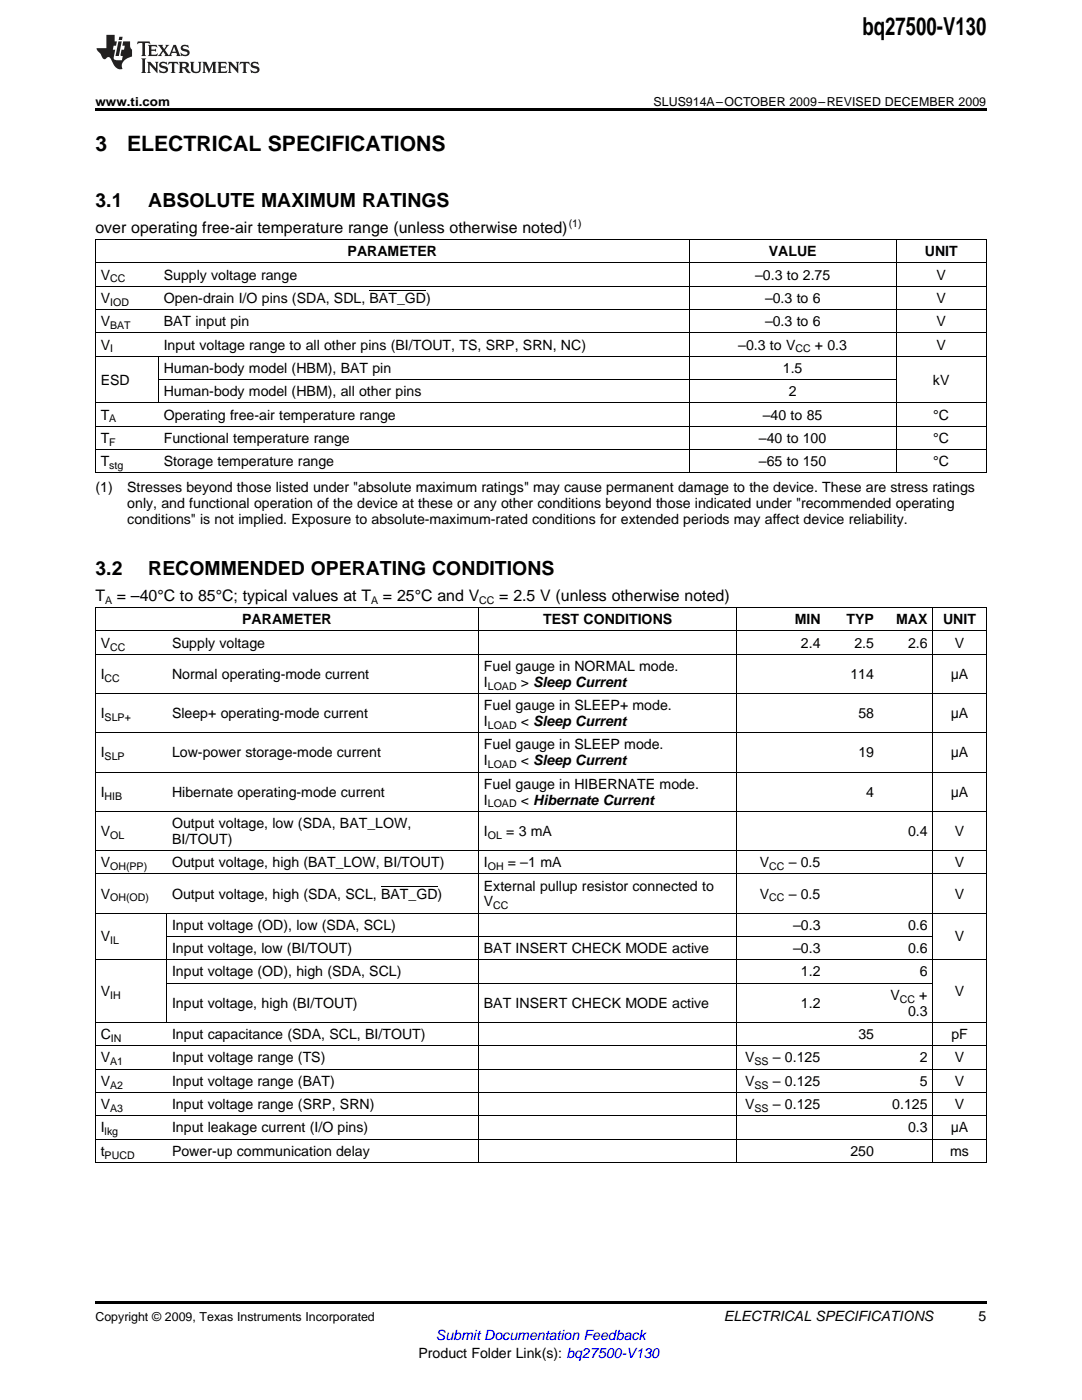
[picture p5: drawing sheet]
<svg xmlns="http://www.w3.org/2000/svg" width="216mm" height="279mm" viewBox="0 0 216 279" stroke-linecap="round" stroke-linejoin="round" font-family="sans-serif">
<defs><g id="words">
<text font-size="4.9" x="172.1" y="7.1">bq27500-V130</text>
<g font-size="4.2">
<text x="19" y="30.1">3</text>
<text x="25.4" y="30.1">ELECTRICAL SPECIFICATIONS</text>
</g>
<g font-size="3.9">
<text x="19" y="41.3">3.1</text>
<text x="29.6" y="41.3">ABSOLUTE MAXIMUM RATINGS</text>
<text x="19" y="114.8">3.2</text>
<text x="29.6" y="114.8">RECOMMENDED OPERATING CONDITIONS</text>
</g>
<g font-size="3.2">
<text x="19" y="46.5">over operating free-air temperature range (unless otherwise noted)</text>
<text x="19" y="119.9">T</text>
<text x="23.3" y="119.9">= –40°C to 85°C; typical values at T</text>
<text x="76.4" y="119.9">= 25°C and V</text>
<text x="99.6" y="119.9">= 2.5 V (unless otherwise noted)</text>
</g>
<g font-size="2.8">
<text x="69.4" y="51.2">PARAMETER</text>
<text x="153.4" y="51.2">VALUE</text>
<text x="184.5" y="51.2">UNIT</text>
<text x="20.1" y="55.8">V</text>
<text x="32.7" y="55.8">Supply voltage range</text>
<text x="150.7" y="55.8">–0.3 to 2.75</text>
<text x="186.9" y="55.8">V</text>
<text x="20.1" y="60.5">V</text>
<text x="20.1" y="65.1">V</text>
<text x="32.7" y="60.5">Open-drain I/O pins (SDA, SDL, BAT_GD)</text>
<text x="32.7" y="65.1">BAT input pin</text>
<text x="152.6" y="60.5">–0.3 to 6</text>
<text x="152.6" y="65.1">–0.3 to 6</text>
<text x="186.9" y="60.5">V</text>
<text x="186.9" y="65.1">V</text>
<text x="20.1" y="69.8">V</text>
<text x="32.7" y="69.8">Input voltage range to all other pins (BI/TOUT, TS, SRP, SRN, NC)</text>
<text x="147.3" y="69.8">–0.3 to V</text>
<text x="162.6" y="69.8">+ 0.3</text>
<text x="186.9" y="69.8">V</text>
<text x="20.1" y="76.8">ESD</text>
<text x="32.7" y="74.4">Human-body model (HBM), BAT pin</text>
<text x="156.2" y="74.4">1.5</text>
<text x="186.2" y="76.8">kV</text>
<text x="20.1" y="83.7">T</text>
<text x="32.7" y="79.1">Human-body model (HBM), all other pins</text>
<text x="32.7" y="83.7">Operating free-air temperature range</text>
<text x="152.2" y="83.7">–40 to 85</text>
<text x="157.4" y="79.1">2</text>
<text x="186.2" y="83.7">°C</text>
<text x="20.1" y="88.4">T</text>
<text x="32.7" y="88.4">Functional temperature range</text>
<text x="151.4" y="88.4">–40 to 100</text>
<text x="186.2" y="88.4">°C</text>
<text x="20.1" y="93.1">T</text>
<text x="32.7" y="93.1">Storage temperature range</text>
<text x="151.4" y="93.1">–65 to 150</text>
<text x="186.2" y="93.1">°C</text>
<text x="19" y="98.2">(1)</text>
<text x="25.4" y="98.2">Stresses beyond those listed under &quot;absolute maximum ratings&quot; may cause permanent damage to the device. These are stress ratings</text>
<text x="25.4" y="101.4">only, and functional operation of the device at these or any other conditions beyond those indicated under &quot;recommended operating</text>
<text x="25.4" y="104.6">conditions&quot; is not implied. Exposure to absolute-maximum-rated conditions for extended periods may affect device reliability.</text>
<text x="48.3" y="124.6">PARAMETER</text>
<text x="108.4" y="124.6">TEST CONDITIONS</text>
<text x="158.6" y="124.6">MIN</text>
<text x="168.9" y="124.6">TYP</text>
<text x="178.8" y="124.6">MAX</text>
<text x="188.2" y="124.6">UNIT</text>
<text x="20.1" y="129.3">V</text>
<text x="34.3" y="129.3">Supply voltage</text>
<text x="159.8" y="129.3">2.4</text>
<text x="170.5" y="129.3">2.5</text>
<text x="181.2" y="129.3">2.6</text>
<text x="190.5" y="129.3">V</text>
<text x="20.1" y="135.5">I</text>
<text x="34.3" y="135.5">Normal operating-mode current</text>
<text x="96.6" y="133.9">Fuel gauge in NORMAL mode.</text>
<text x="96.6" y="137.1">I</text>
<text x="103.9" y="137.1">&gt; Sleep Current</text>
<text x="169.7" y="135.5">114</text>
<text x="189.7" y="135.5">μA</text>
<text x="20.1" y="143.3">I</text>
<text x="34.3" y="143.3">Sleep+ operating-mode current</text>
<text x="96.6" y="141.7">Fuel gauge in SLEEP+ mode.</text>
<text x="171.3" y="143.3">58</text>
<text x="189.7" y="143.3">μA</text>
<text x="96.6" y="144.9">I</text>
<text x="96.6" y="149.6">Fuel gauge in SLEEP mode.</text>
<text x="103.9" y="144.9">&lt; Sleep Current</text>
<text x="20.1" y="151.2">I</text>
<text x="34.3" y="151.2">Low-power storage-mode current</text>
<text x="96.6" y="152.8">I</text>
<text x="103.9" y="152.8">&lt; Sleep Current</text>
<text x="171.3" y="151.2">19</text>
<text x="189.7" y="151.2">μA</text>
<text x="20.1" y="159">I</text>
<text x="34.3" y="159">Hibernate operating-mode current</text>
<text x="96.6" y="157.4">Fuel gauge in HIBERNATE mode.</text>
<text x="96.6" y="160.6">I</text>
<text x="103.9" y="160.6">&lt; Hibernate Current</text>
<text x="172.8" y="159">4</text>
<text x="189.7" y="159">μA</text>
<text x="20.1" y="166.8">V</text>
<text x="34.3" y="165.2">Output voltage, low (SDA, BAT_LOW,</text>
<text x="96.6" y="166.8">I</text>
<text x="101" y="166.8">= 3 mA</text>
<text x="181.2" y="166.8">0.4</text>
<text x="190.5" y="166.8">V</text>
<text x="20.1" y="173.1">V</text>
<text x="34.3" y="168.4">BI/TOUT)</text>
<text x="34.3" y="173.1">Output voltage, high (BAT_LOW, BI/TOUT)</text>
<text x="96.6" y="173.1">I</text>
<text x="101.4" y="173.1">= –1 mA</text>
<text x="151.6" y="173.1">V</text>
<text x="157.4" y="173.1">– 0.5</text>
<text x="190.5" y="173.1">V</text>
<text x="20.1" y="179.3">V</text>
<text x="34.3" y="179.3">Output voltage, high (SDA, SCL, BAT_GD)</text>
<text x="96.6" y="177.7">External pullup resistor connected to</text>
<text x="151.6" y="179.3">V</text>
<text x="157.4" y="179.3">– 0.5</text>
<text x="190.5" y="179.3">V</text>
<text x="34.3" y="185.6">Input voltage (OD), low (SDA, SCL)</text>
<text x="96.6" y="180.9">V</text>
<text x="158.3" y="185.6">–0.3</text>
<text x="181.2" y="185.6">0.6</text>
<text x="20.1" y="187.9">V</text>
<text x="34.3" y="190.2">Input voltage, low (BI/TOUT)</text>
<text x="96.6" y="190.2">BAT INSERT CHECK MODE active</text>
<text x="158.3" y="190.2">–0.3</text>
<text x="181.2" y="190.2">0.6</text>
<text x="190.5" y="187.9">V</text>
<text x="34.3" y="194.9">Input voltage (OD), high (SDA, SCL)</text>
<text x="159.8" y="194.9">1.2</text>
<text x="183.5" y="194.9">6</text>
<text x="20.1" y="198.8">V</text>
<text x="34.3" y="201.1">Input voltage, high (BI/TOUT)</text>
<text x="96.6" y="201.1">BAT INSERT CHECK MODE active</text>
<text x="159.8" y="201.1">1.2</text>
<text x="177.7" y="199.5">V</text>
<text x="181.2" y="202.7">0.3</text>
<text x="183.4" y="199.5">+</text>
<text x="190.5" y="198.8">V</text>
<text x="20.1" y="207.4">C</text>
<text x="34.3" y="207.4">Input capacitance (SDA, SCL, BI/TOUT)</text>
<text x="171.3" y="207.4">35</text>
<text x="189.8" y="207.4">pF</text>
<text x="20.1" y="212">V</text>
<text x="34.3" y="212">Input voltage range (TS)</text>
<text x="148.7" y="212">V</text>
<text x="154.2" y="212">– 0.125</text>
<text x="183.5" y="212">2</text>
<text x="190.5" y="212">V</text>
<text x="20.1" y="216.7">V</text>
<text x="20.1" y="221.3">V</text>
<text x="34.3" y="216.7">Input voltage range (BAT)</text>
<text x="34.3" y="221.3">Input voltage range (SRP, SRN)</text>
<text x="148.7" y="216.7">V</text>
<text x="148.7" y="221.3">V</text>
<text x="154.2" y="216.7">– 0.125</text>
<text x="154.2" y="221.3">– 0.125</text>
<text x="178" y="221.3">0.125</text>
<text x="183.5" y="216.7">5</text>
<text x="190.5" y="216.7">V</text>
<text x="190.5" y="221.3">V</text>
<text x="20.1" y="226">I</text>
<text x="34.3" y="226">Input leakage current (I/O pins)</text>
<text x="181.2" y="226">0.3</text>
<text x="189.7" y="226">μA</text>
<text x="20.1" y="230.6">t</text>
<text x="34.3" y="230.6">Power-up communication delay</text>
<text x="169.7" y="230.6">250</text>
<text x="189.6" y="230.6">ms</text>
<text x="144.5" y="263.6">ELECTRICAL SPECIFICATIONS</text>
<text x="195.3" y="263.6">5</text>
<text x="83.5" y="270.9">Product Folder Link(s): bq27500-V130</text>
</g>
<text font-size="2.8" fill="#00f" x="87" y="267.4">Submit Documentation Feedback</text>
<g font-size="2.5">
<text x="19" y="21.1">www.ti.com</text>
<text x="130.4" y="21.1">SLUS914A–OCTOBER 2009–REVISED DECEMBER 2009</text>
<text x="19" y="263.6">Copyright © 2009, Texas Instruments Incorporated</text>
</g>
<g font-size="2.1">
<text x="113.5" y="45.2">(1)</text>
<text x="22" y="56.4">CC</text>
<text x="22" y="61">IOD</text>
<text x="22" y="65.7">BAT</text>
<text x="22" y="70.3">I</text>
<text x="158.7" y="70.3">CC</text>
<text x="21.8" y="84.3">A</text>
<text x="21.8" y="89">F</text>
<text x="21.8" y="93.6">stg</text>
<text x="21" y="120.6">A</text>
<text x="74.1" y="120.6">A</text>
<text x="95.6" y="120.6">CC</text>
<text x="22" y="129.8">CC</text>
<text x="20.9" y="136.1">CC</text>
<text x="97.3" y="137.7">LOAD</text>
<text x="20.9" y="143.9">SLP+</text>
<text x="97.3" y="145.5">LOAD</text>
<text x="20.9" y="151.7">SLP</text>
<text x="97.3" y="153.3">LOAD</text>
<text x="20.9" y="159.6">HIB</text>
<text x="97.3" y="161.1">LOAD</text>
<text x="22" y="167.4">OL</text>
<text x="97.3" y="167.4">OL</text>
<text x="22" y="173.6">OH(PP)</text>
<text x="97.3" y="173.6">OH</text>
<text x="153.5" y="173.6">CC</text>
<text x="22" y="179.9">OH(OD)</text>
<text x="153.5" y="179.9">CC</text>
<text x="98.4" y="181.5">CC</text>
<text x="22" y="188.5">IL</text>
<text x="22" y="199.4">IH</text>
<text x="179.5" y="200.1">CC</text>
<text x="22.1" y="207.9">IN</text>
<text x="22" y="212.6">A1</text>
<text x="150.6" y="212.6">SS</text>
<text x="22" y="217.2">A2</text>
<text x="22" y="221.9">A3</text>
<text x="150.6" y="217.2">SS</text>
<text x="150.6" y="221.9">SS</text>
<text x="20.9" y="226.6">lkg</text>
<text x="20.9" y="231.2">PUCD</text>
</g>
</g></defs>
<g fill="#231f20">
<path d="M27.5 8.3l-.1 .5 .4-.2h.6v.1v2.1l-.2 .4h1l-.3-.4v-2.1l.1-.1h.5l.5 .2-.2-.5zM29.5 9l.2 .3v1.5l-.2 .4h1.8l.2-.6a1.04 1.04 0 0 1-1.3 .2v-.7h.6l.3 .2v-.6l-.3 .2h-.6v-.6l.8-.1 .4 .3-.2-.5zM31.5 9l.9 1.1-.9 1.1h.8l-.2-.2 .5-.7 .4 .7-.2 .2h1.5l-.1-.2 .1-.4h.9l.1 .4-.2 .2h1l-.3-.3-.7-1.9h-.5l-.9 2-.8-1 .9-1h-.8l.1 .3-.3 .5-.4-.6 .2-.2zM34.7 9.3l.4 1h-.7zM36.3 9.1a.63 .63 0 0 0-.2 .7 .63 .63 0 0 0 .6 .4l.6 .2 .1 .2a.75 .75 0 0 1-.7 .4 .75 .75 0 0 1-.6-.5l.1 .7 .1-.1a1.11 1.11 0 0 0 1.5-.6 1.13 1.13 0 0 0-1.2-.8l-.1-.4a1.04 1.04 0 0 1 1.2 .2l-.2-.5-.1 .1-.5-.2zM28.2 11.7l.2 .3v2.2l-.2 .4h1l-.3-.4v-2.2l.3-.3zM29.3 12.3l.3 .4v1.5l-.3 .4h.8l-.2-.4v-1.3l1.5 1.7v-1.9l.2-.4h-.7l.2 .4v.9l-1.1-1.3zM32 12.5a.62 .62 0 0 0-.2 .7 .62 .62 0 0 0 .6 .4l.6 .1 .1 .3a.76 .76 0 0 1-.7 .3 .76 .76 0 0 1-.6-.4l.1 .7 .1-.1a1.11 1.11 0 0 0 1.5-.6 1.13 1.13 0 0 0-1.2-.8l-.1-.4a1.04 1.04 0 0 1 1.2 .2l-.2-.6-.1 .1-.5-.1zM33.7 12.3l-.2 .7a.61 .61 0 0 1 .8-.4v1.6l-.2 .4h.9l-.2-.4v-1.6a.63 .63 0 0 1 .8 .4l-.2-.7zM35.6 12.3l.3 .4v1.5l-.3 .4h1l-.2-.2v-.8l.5 .2a.76 .76 0 0 0 1.2 .7l-1-1a.58 .58 0 0 0 .6-.5 .58 .58 0 0 0-.5-.6zM36.4 12.7l.1-.1a.45 .45 0 0 1 .5 .1 .45 .45 0 0 1 .1 .5l-.7 .2zM37.9 12.3l.2 .2a2.17 2.17 0 0 0 .3 1.9 .99 .99 0 0 0 1.6-.6v-1.1l.2-.4h-.7l.2 .2a1.92 1.92 0 0 1-.2 1.8 .6 .6 0 0 1-.9-.5v-1.1l.2-.4zM40.4 12.3l.2 .4v1.5l-.2 .4h.7l-.2-.4v-1.4l.8 1.8 .8-1.8v1.4l-.2 .4h.9l-.2-.4v-1.5l.2-.4h-.8l-.6 1.5-.6-1.5zM43.4 12.3l.2 .4v1.5l-.2 .4h1.8l.2-.6a1.04 1.04 0 0 1-1.3 .2v-.7h.5l.4 .2v-.6l-.4 .2h-.5v-.7h.8l.3 .3-.1-.6zM45.5 12.3l.2 .4v1.5l-.2 .4h.7l-.2-.4v-1.3l1.5 1.7v-1.9l.2-.4h-.7l.2 .4v.9l-1.1-1.3zM47.9 12.3l-.1 .7a.61 .61 0 0 1 .8-.4v1.6l-.3 .4h1l-.3-.4 .1-1.6a.63 .63 0 0 1 .7 .4l-.1-.7zM50.2 12.5a.62 .62 0 0 0-.2 .7 .62 .62 0 0 0 .6 .4l.6 .1 .2 .3a.76 .76 0 0 1-.8 .3 .76 .76 0 0 1-.6-.4l.1 .7 .2-.1a1.11 1.11 0 0 0 1.5-.6 1.13 1.13 0 0 0-1.3-.8l-.1-.4a1.04 1.04 0 0 1 1.2 .2l-.1-.6-.2 .1-.5-.1z"/>
<path d="M21.2 7v2.6h-1.9l.1 .4 .7 .9a.91 .91 0 0 0 1 .9 .56 .56 0 0 1 .5-.4 .56 .56 0 0 1 .5 .3l.4 .8a1.53 1.53 0 0 0 1.9 1.2 1.54 1.54 0 0 1 1-2.1l.9-.3v-1.4a1.52 1.52 0 0 1-.3-1.6h-1.4l-.2 .8h.5l-.2 .8h-.4l-.2 1v.2l.4 .1-.2 .8a1.93 1.93 0 0 1-1.6-.2l.3-1.9h-.5l.2-.8h.4l.2-.8h-.4v-1.3zM23.6 8.3l-.6 2.9h.7l.6-2.9zM23.8 7.3l-.1 .7h.6l.2-.7z"/>
</g>
<path d="M19 21.6h177.8v.6h-177.8zM19 259.7h177.8v.5h-177.8z" fill="#000"/>
<g fill="none" stroke="#000" stroke-width=".2">
<path d="M19 57.1h177.8M19 52.5h177.8M19 47.8h177.8M19.1 47.8v46.5M73.7 58h11.3M137.5 47.8v46.5M178.8 47.8v46.5M196.8 47.8v46.5M19 71.1h177.8M19 66.4h177.8M19 61.8h177.8M31.6 71v9.4"/>
<path d="M31.6 75.8h147.2M19 94.4h177.8M19 89.7h177.8M19 85.1h177.8M19 80.4h177.8M19 138.4h177.8M19 130.6h177.8M19 125.9h177.8M19 121.3h177.8M19.1 121.2v110.7M95.4 121.2v110.7M147 121.2v110.7"/>
<path d="M186.1 121.2v110.7M196.8 121.2v110.7M19 154.1h177.8M19 146.2h177.8M19 174.4h177.8M19 169.7h177.8M19 161.9h177.8M76 176.8h11.3M19 191.5h177.8M19 182.2h177.8M33.2 182.2v21.8M33.3 196.2h152.9"/>
<path d="M33.3 186.9h152.9M19 218h177.8M19 213.3h177.8M19 208.7h177.8M19 204h177.8M19 232h177.8M19 227.3h177.8M19 222.7h177.8"/>
</g>
<use href="#words"/>
</svg>
